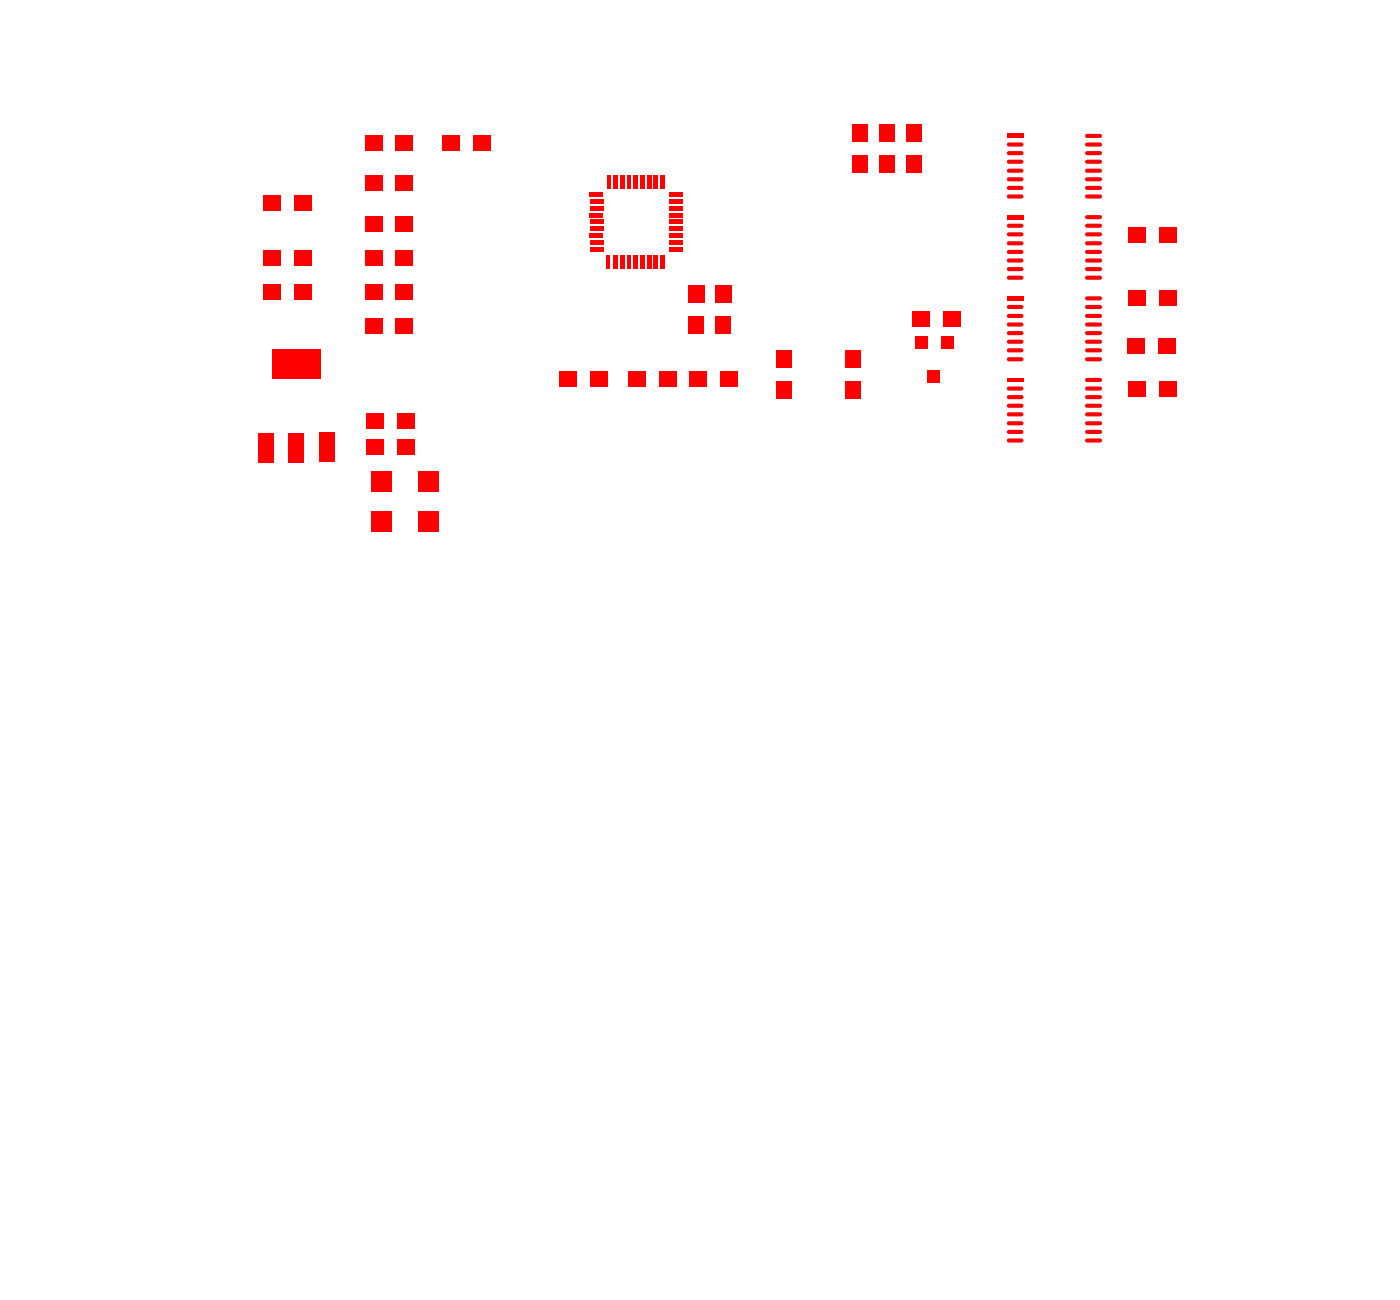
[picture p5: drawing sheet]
<svg xmlns="http://www.w3.org/2000/svg" width="103mm" height="96mm" viewBox="0 0 103 96" stroke-linecap="round" stroke-linejoin="round" font-family="sans-serif">
<g fill="#f00">
<path d="M26.9 20.9h1.2v1.1h-1.2z" fill-rule="evenodd"/>
<path d="M26.9 18.4h1.2v1.1h-1.2z" fill-rule="evenodd"/>
<path d="M26.9 12.9h1.2v1.2h-1.2z" fill-rule="evenodd"/>
<path d="M29.1 20.9h1.3v1.1h-1.3z" fill-rule="evenodd"/>
<path d="M29.1 18.4h1.3v1.1h-1.3z" fill-rule="evenodd"/>
<path d="M29.1 12.9h1.3v1.2h-1.3z" fill-rule="evenodd"/>
<path d="M43.4 17.7h1v.3h-1z" fill-rule="evenodd"/>
<path d="M43.4 17.2h1v.3h-1z" fill-rule="evenodd"/>
<path d="M43.4 16.7h1v.3h-1z" fill-rule="evenodd"/>
<path d="M43.4 15.7h1v.3h-1z" fill-rule="evenodd"/>
<path d="M43.4 15.2h1v.3h-1z" fill-rule="evenodd"/>
<path d="M43.4 14.7h1v.3h-1z" fill-rule="evenodd"/>
<path d="M45.1 18.8h.3v1h-.3z" fill-rule="evenodd"/>
<path d="M45.6 18.8h.3v1h-.3z" fill-rule="evenodd"/>
<path d="M46.2 18.8h.2v1h-.2z" fill-rule="evenodd"/>
<path d="M46.1 12.9h.3v1h-.3z" fill-rule="evenodd"/>
<path d="M45.6 12.9h.3v1h-.3z" fill-rule="evenodd"/>
<path d="M45.1 12.9h.3v1h-.3z" fill-rule="evenodd"/>
<path d="M47.1 18.8h.3v1h-.3z" fill-rule="evenodd"/>
<path d="M47.6 18.8h.3v1h-.3z" fill-rule="evenodd"/>
<path d="M48.1 18.8h.3v1h-.3z" fill-rule="evenodd"/>
<path d="M48.1 12.9h.3v1h-.3z" fill-rule="evenodd"/>
<path d="M47.6 12.9h.3v1h-.3z" fill-rule="evenodd"/>
<path d="M47.1 12.9h.3v1h-.3z" fill-rule="evenodd"/>
<path d="M49.2 16.7h1v.3h-1z" fill-rule="evenodd"/>
<path d="M49.2 17.2h1v.3h-1z" fill-rule="evenodd"/>
<path d="M49.2 17.7h1v.3h-1z" fill-rule="evenodd"/>
<path d="M49.2 14.7h1v.3h-1z" fill-rule="evenodd"/>
<path d="M49.2 15.2h1v.3h-1z" fill-rule="evenodd"/>
<path d="M49.2 15.7h1v.3h-1z" fill-rule="evenodd"/>
<path d="M67.3 24.7h.9v.9h-.9z" fill-rule="evenodd"/>
<path d="M69.4 22.9h1.2v1.1h-1.2z" fill-rule="evenodd"/>
</g>
<g fill="none" stroke="#f00" stroke-width=".3">
<path d="M80 19.8h.9M80 18.5h.9M80 19.2h.9M80 17.9h.9M80 16.6h.9M80 17.2h.9M80 14.5h.9M80 16h.9M80 13.8h.9M80 12.6h.9M80 13.2h.9M80 11.9h.9"/>
<path d="M80 10.6h.9M80 11.3h.9M80 31.8h.9M80 31.1h.9M80 29.8h.9M80 29.2h.9M80 27.9h.9M80 25.8h.9M80 25.1h.9M80 23.9h.9M80 22.6h.9M80 23.2h.9"/>
<path d="M80 21.9h.9"/>
</g>
<g fill="#f00">
<path d="M19 31.8h1.1v2.2h-1.1z" fill-rule="evenodd"/>
<path d="M21.2 31.8h1.2v2.2h-1.2z" fill-rule="evenodd"/>
<path d="M23.5 31.8h1.1v2.2h-1.1z" fill-rule="evenodd"/>
<path d="M27 30.3h1.2v1.2h-1.2z" fill-rule="evenodd"/>
<path d="M27 32.3h1.2v1.2h-1.2z" fill-rule="evenodd"/>
<path d="M26.9 23.4h1.2v1.1h-1.2z" fill-rule="evenodd"/>
<path d="M26.9 15.9h1.2v1.2h-1.2z" fill-rule="evenodd"/>
<path d="M26.9 9.9h1.2v1.2h-1.2z" fill-rule="evenodd"/>
<path d="M29.2 30.3h1.3v1.2h-1.3z" fill-rule="evenodd"/>
<path d="M29.2 32.3h1.3v1.2h-1.3z" fill-rule="evenodd"/>
<path d="M29.1 23.4h1.3v1.1h-1.3z" fill-rule="evenodd"/>
<path d="M29.1 15.9h1.3v1.2h-1.3z" fill-rule="evenodd"/>
<path d="M29.1 9.9h1.3v1.2h-1.3z" fill-rule="evenodd"/>
<path d="M41.2 27.3h1.2v1.1h-1.2z" fill-rule="evenodd"/>
<path d="M43.4 27.3h1.3v1.1h-1.3z" fill-rule="evenodd"/>
<path d="M43.4 18.2h1v.3h-1z" fill-rule="evenodd"/>
<path d="M43.4 16.2h1v.3h-1z" fill-rule="evenodd"/>
<path d="M43.4 14.2h1v.3h-1z" fill-rule="evenodd"/>
<path d="M49.2 14.2h1v.3h-1z" fill-rule="evenodd"/>
<path d="M49.2 16.2h1v.3h-1z" fill-rule="evenodd"/>
<path d="M49.2 18.2h1v.3h-1z" fill-rule="evenodd"/>
<path d="M57.1 25.8h1.2v1.3h-1.2z" fill-rule="evenodd"/>
</g>
<path d="M80 10h.9M80 30.5h.9M80 32.4h.9M80 24.5h.9M80 26.4h.9M80 28.6h.9M80 20.4h.9" fill="none" stroke="#f00" stroke-width=".3"/>
<g fill="#f00">
<path d="M57.1 28.1h1.2v1.2h-1.2z" fill-rule="evenodd"/>
<path d="M21.7 20.9h1.2v1.1h-1.2z" fill-rule="evenodd"/>
<path d="M21.7 18.4h1.2v1.1h-1.2z" fill-rule="evenodd"/>
<path d="M21.7 14.4h1.2v1.1h-1.2z" fill-rule="evenodd"/>
<path d="M30.7 34.6h1.6v1.5h-1.6z" fill-rule="evenodd"/>
<path d="M48.6 18.8h.3v1h-.3z" fill-rule="evenodd"/>
<path d="M44.6 18.8h.3v1h-.3z" fill-rule="evenodd"/>
<path d="M46.6 18.8h.3v1h-.3z" fill-rule="evenodd"/>
<path d="M48.6 12.9h.3v1h-.3z" fill-rule="evenodd"/>
<path d="M46.6 12.9h.3v1h-.3z" fill-rule="evenodd"/>
<path d="M44.6 12.9h.3v1h-.3z" fill-rule="evenodd"/>
</g>
<path d="M74.2 31.1h1M74.2 31.8h1M74.2 29.8h1M74.2 29.2h1" fill="none" stroke="#f00" stroke-width=".3"/>
<g fill="#f00">
<path d="M68.3 27.2h.9v1h-.9z" fill-rule="evenodd"/>
<path d="M74.1 27.8h1.2v.3h-1.2z" fill-rule="evenodd"/>
<path d="M69.3 24.7h.8v.9h-.8z" fill-rule="evenodd"/>
</g>
<path d="M74.2 25.1h1M74.2 25.8h1M74.2 22.6h1M74.2 23.9h1M74.2 23.2h1" fill="none" stroke="#f00" stroke-width=".3"/>
<path d="M74.1 21.8h1.2v.3h-1.2z" fill-rule="evenodd" fill="#f00"/>
<path d="M74.2 18.5h1M74.2 19.2h1M74.2 19.8h1M74.2 16.6h1M74.2 17.9h1M74.2 17.2h1M74.2 14.5h1" fill="none" stroke="#f00" stroke-width=".3"/>
<path d="M74.1 15.8h1.2v.3h-1.2z" fill-rule="evenodd" fill="#f00"/>
<path d="M74.2 12.6h1M74.2 13.2h1M74.2 13.8h1M74.2 10.6h1M74.2 11.9h1M74.2 11.3h1" fill="none" stroke="#f00" stroke-width=".3"/>
<g fill="#f00">
<path d="M85.3 24.9h1.2v1.1h-1.2z" fill-rule="evenodd"/>
<path d="M85.3 16.7h1.2v1.1h-1.2z" fill-rule="evenodd"/>
<path d="M20 25.7h3.6v2.1h-3.6z" fill-rule="evenodd"/>
<path d="M30.7 37.6h1.6v1.5h-1.6z" fill-rule="evenodd"/>
<path d="M32.6 9.9h1.2v1.2h-1.2z" fill-rule="evenodd"/>
<path d="M48.5 27.3h1.2v1.1h-1.2z" fill-rule="evenodd"/>
<path d="M46.2 27.3h1.3v1.1h-1.3z" fill-rule="evenodd"/>
<path d="M50.7 23.3h1.1v1.2h-1.1z" fill-rule="evenodd"/>
<path d="M52.6 23.3h1.2v1.2h-1.2z" fill-rule="evenodd"/>
<path d="M53 27.3h1.2v1.1h-1.2z" fill-rule="evenodd"/>
<path d="M62.2 25.8h1.1v1.3h-1.1z" fill-rule="evenodd"/>
<path d="M62.7 9.2h1.2v1.2h-1.2z" fill-rule="evenodd"/>
<path d="M62.7 11.4h1.2v1.3h-1.2z" fill-rule="evenodd"/>
<path d="M64.7 9.2h1.1v1.2h-1.1z" fill-rule="evenodd"/>
<path d="M64.7 11.4h1.1v1.3h-1.1z" fill-rule="evenodd"/>
<path d="M66.7 9.2h1.1v1.2h-1.1z" fill-rule="evenodd"/>
<path d="M66.7 11.4h1.1v1.3h-1.1z" fill-rule="evenodd"/>
</g>
<path d="M74.2 30.5h1M74.2 32.4h1M74.2 24.5h1M74.2 26.4h1M74.2 28.6h1M74.2 20.4h1" fill="none" stroke="#f00" stroke-width=".3"/>
<g fill="#f00">
<path d="M74.1 9.8h1.2v.3h-1.2z" fill-rule="evenodd"/>
<path d="M85.3 28h1.2v1.2h-1.2z" fill-rule="evenodd"/>
<path d="M50.7 21h1.1v1.3h-1.1z" fill-rule="evenodd"/>
<path d="M52.6 21h1.2v1.3h-1.2z" fill-rule="evenodd"/>
<path d="M62.2 28.1h1.1v1.2h-1.1z" fill-rule="evenodd"/>
<path d="M85.3 21.4h1.2v1.1h-1.2z" fill-rule="evenodd"/>
<path d="M19.4 20.9h1.3v1.1h-1.3z" fill-rule="evenodd"/>
<path d="M19.4 18.4h1.3v1.1h-1.3z" fill-rule="evenodd"/>
<path d="M19.4 14.4h1.3v1.1h-1.3z" fill-rule="evenodd"/>
<path d="M27.3 34.6h1.5v1.5h-1.5z" fill-rule="evenodd"/>
<path d="M83 24.9h1.2v1.1h-1.2z" fill-rule="evenodd"/>
<path d="M67.1 22.9h1.3v1.1h-1.3z" fill-rule="evenodd"/>
<path d="M83 16.7h1.3v1.1h-1.3z" fill-rule="evenodd"/>
<path d="M27.3 37.6h1.5v1.5h-1.5z" fill-rule="evenodd"/>
<path d="M50.7 27.3h1.3v1.1h-1.3z" fill-rule="evenodd"/>
<path d="M34.8 9.9h1.3v1.2h-1.3z" fill-rule="evenodd"/>
<path d="M83 28h1.3v1.2h-1.3z" fill-rule="evenodd"/>
<path d="M83 21.4h1.3v1.1h-1.3z" fill-rule="evenodd"/>
</g>
</svg>
